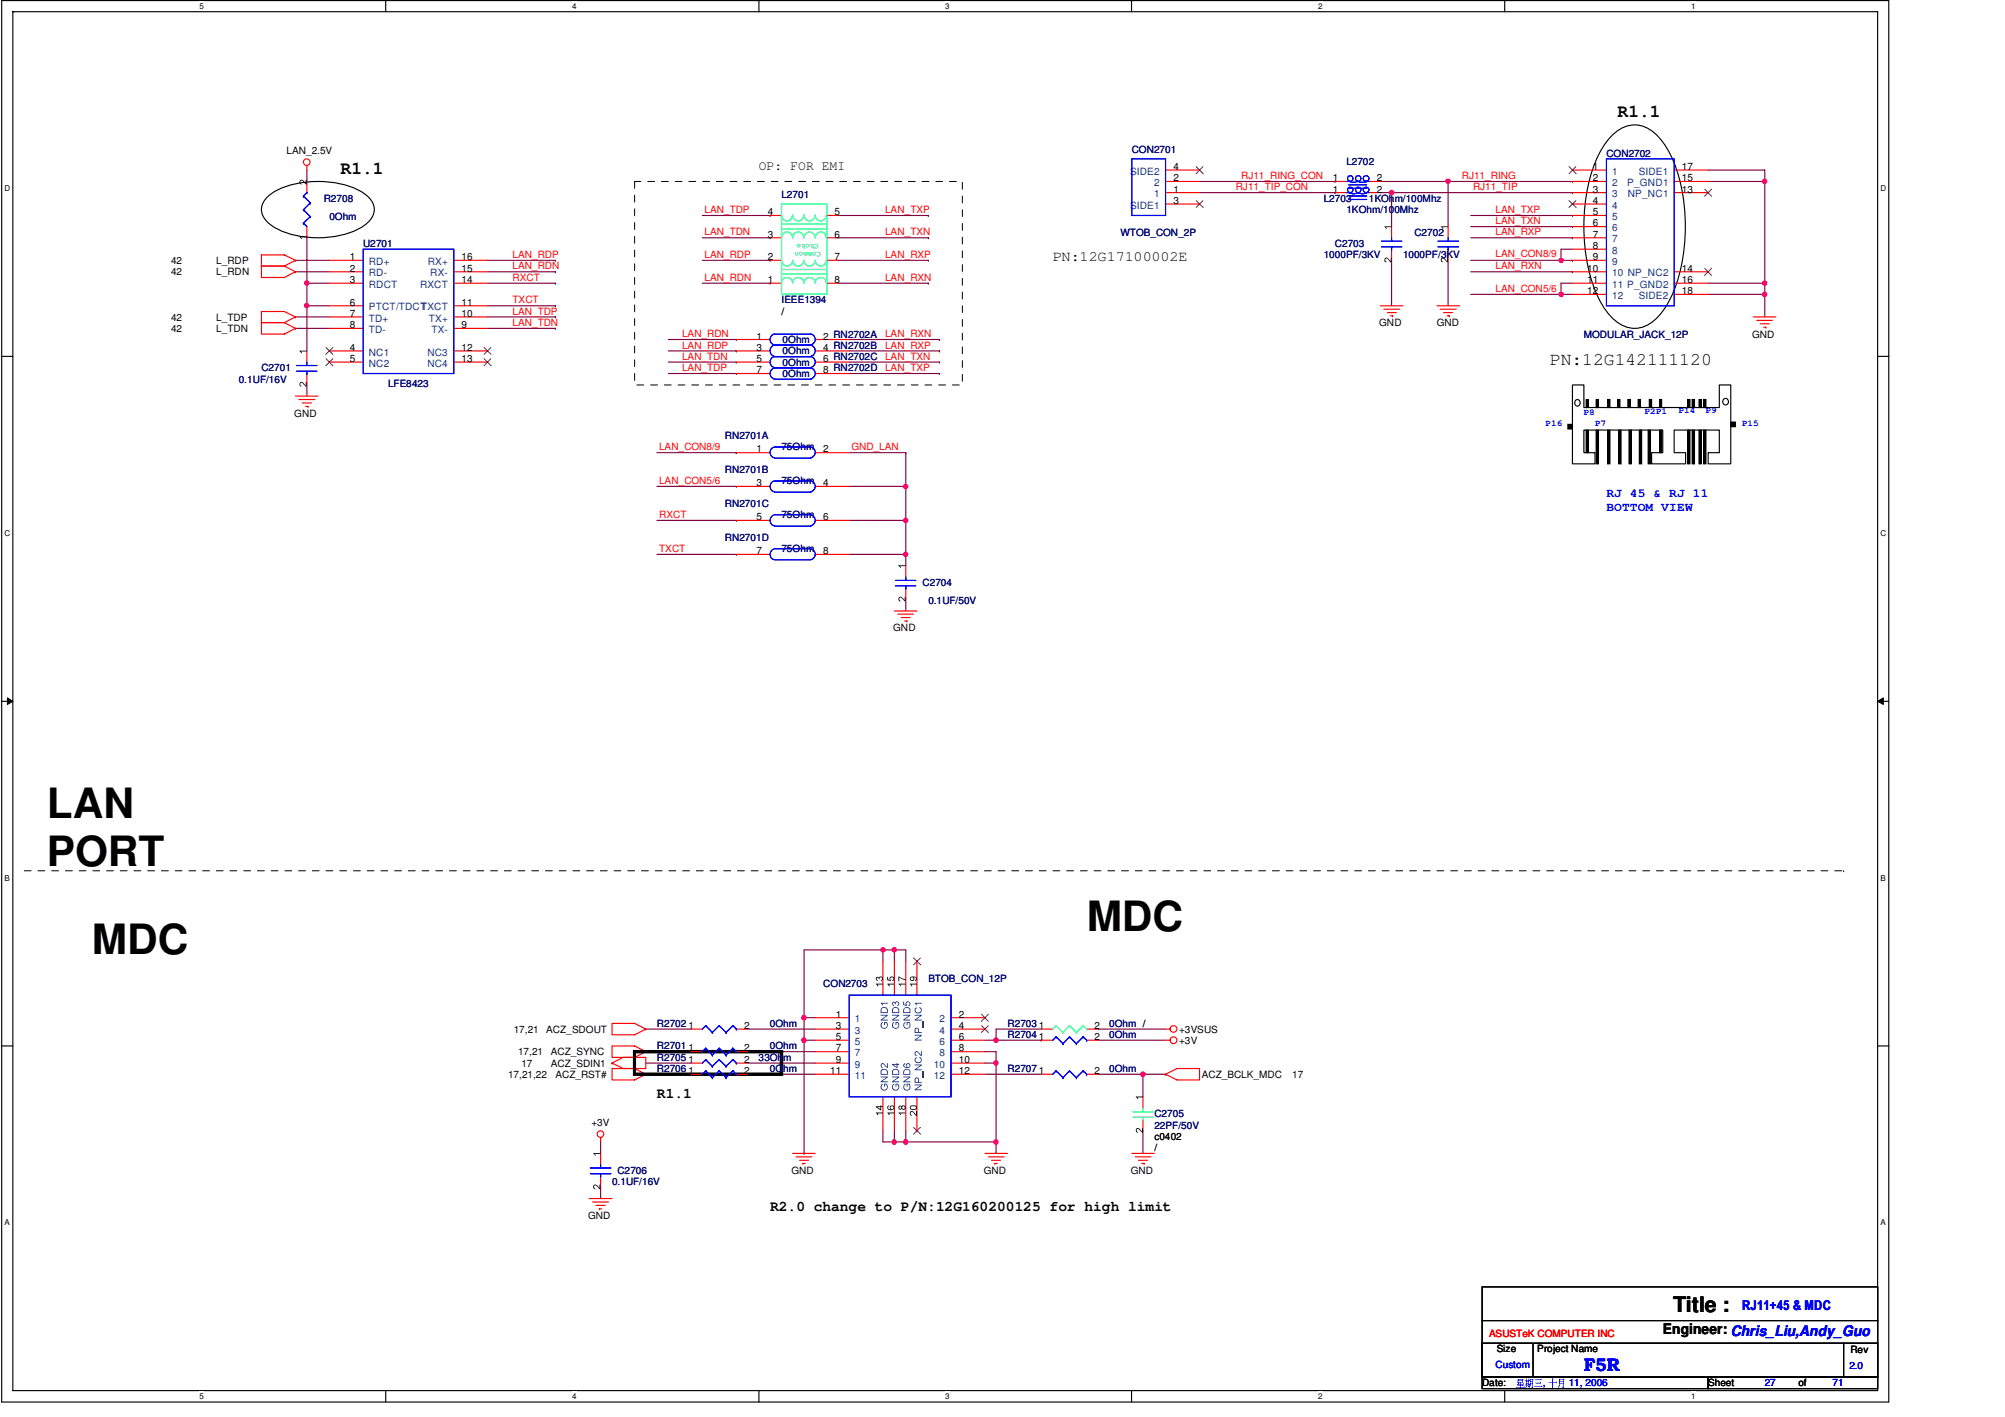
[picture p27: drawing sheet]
<svg xmlns="http://www.w3.org/2000/svg" width="297mm" height="210mm" viewBox="0 0 297 210" stroke-linecap="round" stroke-linejoin="round" font-family="sans-serif">
<defs><g id="words">
<g font-size="6.2">
<text x="6.9" y="121.2">LAN</text>
<text x="6.9" y="128.4">PORT</text>
<text x="161" y="138">MDC</text>
<text x="13.6" y="141.3">MDC</text>
</g>
<text font-size="3.2" x="247.9" y="194.4">Title :</text>
<g font-size="2.7">
<text x="239.6" y="17.4">R1.1</text>
<text x="50.5" y="25.8">R1.1</text>
<text x="229.6" y="54.1">PN:12G142111120</text>
</g>
<text font-size="2.7" fill="#00f" x="234.7" y="203.2">F5R</text>
<g font-size="2.2">
<text x="156" y="38.6">PN:12G17100002E</text>
<text x="97.3" y="162.6">R1.1</text>
<text x="114.1" y="179.4">R2.0 change to P/N:12G160200125 for high limit</text>
<text x="246.3" y="197.7">Engineer: Chris_Liu,Andy_Guo</text>
</g>
<text font-size="2" x="112.4" y="25.1">OP: FOR EMI</text>
<text font-size="2" fill="#00f" x="258.1" y="194.1">RJ11+45 &amp; MDC</text>
<g font-size="1.8" fill="#00f">
<text x="238" y="73.6">RJ 45 &amp; RJ 11</text>
<text x="238" y="75.6">BOTTOM VIEW</text>
</g>
<g font-size="1.5">
<text x="42.5" y="22.9">LAN_2.5V</text>
<text x="173.9" y="28.5">1</text>
<text x="173.9" y="26.8">2</text>
<text x="173.9" y="25.2">4</text>
<text x="197.5" y="26.8">1</text>
<text x="197.5" y="28.5">1</text>
<text x="204" y="26.8">2</text>
<text x="204" y="28.5">2</text>
<text x="236" y="25.2">1</text>
<text x="236" y="26.8">2</text>
<text x="236" y="28.5">3</text>
<text x="249.2" y="25.2">17</text>
<text x="249.2" y="26.8">15</text>
<text x="249.2" y="28.5">13</text>
<text x="113.7" y="35.2">3</text>
<text x="113.7" y="31.9">4</text>
<text x="123.6" y="31.9">5</text>
<text x="123.6" y="35.2">6</text>
<text x="173.9" y="30.2">3</text>
<text x="236" y="30.2">4</text>
<text x="236" y="31.9">5</text>
<text x="236" y="33.5">6</text>
<text x="236" y="35.2">7</text>
<text x="25.4" y="39.1">42</text>
<text x="25.4" y="40.8">42</text>
<text x="32" y="39.1">L_RDP</text>
<text x="32" y="40.8">L_RDN</text>
<text x="51.8" y="38.6">1</text>
<text x="51.8" y="41.9">3</text>
<text x="51.8" y="40.3">2</text>
<text x="68.4" y="40.3">15</text>
<text x="68.4" y="38.6">16</text>
<text x="68.4" y="41.9">14</text>
<text x="113.7" y="41.9">1</text>
<text x="113.7" y="38.6">2</text>
<text x="123.6" y="38.6">7</text>
<text x="123.6" y="41.9">8</text>
<text x="235.1" y="40.3">10</text>
<text x="235.1" y="41.9">11</text>
<text x="236" y="36.9">8</text>
<text x="236" y="38.6">9</text>
<text x="249.2" y="41.9">16</text>
<text x="249.2" y="40.3">14</text>
<text x="25.4" y="47.5">42</text>
<text x="32" y="47.5">L_TDP</text>
<text x="51.8" y="45.3">6</text>
<text x="51.8" y="46.9">7</text>
<text x="68.4" y="46.9">10</text>
<text x="68.4" y="45.3">11</text>
<text x="115.8" y="46.7">/</text>
<text x="235.1" y="43.6">12</text>
<text x="249.2" y="43.6">18</text>
<text x="25.4" y="49.1">42</text>
<text x="32" y="49.1">L_TDN</text>
<text x="51.8" y="51.9">4</text>
<text x="51.8" y="53.6">5</text>
<text x="51.8" y="48.6">8</text>
<text x="68.4" y="48.6">9</text>
<text x="68.4" y="53.6">13</text>
<text x="68.4" y="51.9">12</text>
<text x="112.1" y="53.6">5</text>
<text x="112.1" y="50.3">1</text>
<text x="112.1" y="51.9">3</text>
<text x="122" y="53.6">6 RN2702C</text>
<text x="122" y="50.3">2 RN2702A</text>
<text x="122" y="51.9">4 RN2702B</text>
<text x="204.3" y="48.3">GND</text>
<text x="212.8" y="48.3">GND</text>
<text x="259.6" y="50">GND</text>
<text x="112.1" y="55.3">7</text>
<text x="122" y="55.3">8 RN2702D</text>
<text x="43.6" y="61.7">GND</text>
<text x="112.1" y="67">1</text>
<text x="122" y="67">2</text>
<text x="112.1" y="72.1">3</text>
<text x="112.1" y="77.1">5</text>
<text x="122" y="72.1">4</text>
<text x="122" y="77.1">6</text>
<text x="112.1" y="82.1">7</text>
<text x="122" y="82.1">8</text>
<text x="132.3" y="93.5">GND</text>
<text x="76.1" y="153">17,21</text>
<text x="80.9" y="153">ACZ_SDOUT</text>
<text x="102" y="155.7">1</text>
<text x="102" y="152.4">1</text>
<text x="110.2" y="155.7">2</text>
<text x="110.2" y="152.4">2</text>
<text x="123.8" y="150.7">1</text>
<text x="123.8" y="152.4">3</text>
<text x="123.8" y="154.1">5</text>
<text x="123.8" y="155.7">7</text>
<text x="142.1" y="150.7">2</text>
<text x="142.1" y="152.4">4</text>
<text x="142.1" y="154.1">6</text>
<text x="142.1" y="155.7">8</text>
<text x="153.9" y="154.1">1</text>
<text x="153.9" y="152.4">1</text>
<text x="162.1" y="154.1">2</text>
<text x="162.1" y="152.4">2</text>
<text x="174.7" y="154.6">+3V</text>
<text x="174.7" y="153">+3VSUS</text>
<text x="75.3" y="159.6">17,21,22</text>
<text x="76.7" y="156.3">17,21</text>
<text x="77.3" y="158">17</text>
<text x="81.6" y="158">ACZ_SDIN1</text>
<text x="81.6" y="156.3">ACZ_SYNC</text>
<text x="82.3" y="159.6">ACZ_RST#</text>
<text x="102" y="159.1">1</text>
<text x="102" y="157.4">1</text>
<text x="110.2" y="159.1">2</text>
<text x="110.2" y="157.4">2</text>
<text x="123" y="159.1">11</text>
<text x="123.8" y="157.4">9</text>
<text x="142.1" y="157.4">10</text>
<text x="142.1" y="159.1">12</text>
<text x="153.9" y="159.1">1</text>
<text x="162.1" y="159.1">2</text>
<text x="178.1" y="159.6">ACZ_BCLK_MDC</text>
<text x="191.4" y="159.6">17</text>
<text x="87.6" y="166.8">+3V</text>
<text x="117.3" y="173.9">GND</text>
<text x="145.8" y="173.9">GND</text>
<text x="167.5" y="173.9">GND</text>
<text x="171" y="170.5">/</text>
<text x="171" y="168.9">c0402</text>
<text x="87.1" y="180.6">GND</text>
<text x="221.7" y="200.3">Size</text>
<text x="227.7" y="200.3">Project Name</text>
<text x="274.1" y="200.5">Rev</text>
<text x="219.6" y="205.4">Date:</text>
<text x="253.1" y="205.4">Sheet</text>
<text x="266.4" y="205.4">of</text>
</g>
<g font-size="1.5" fill="#000080">
<text x="167.7" y="22.7">CON2701</text>
<text x="238" y="23.2">CON2702</text>
<text x="48" y="29.9">R2708</text>
<text x="115.8" y="29.4">L2701</text>
<text x="196.1" y="29.9">L2703</text>
<text x="199.5" y="24.4">L2702</text>
<text x="202.8" y="29.9">1KOhm/100Mhz</text>
<text x="48.8" y="32.6">0Ohm</text>
<text x="166" y="34.9">WTOB_CON_2P</text>
<text x="199.5" y="31.6">1KOhm/100Mhz</text>
<text x="209.5" y="34.9">C2702</text>
<text x="53.8" y="36.6">U2701</text>
<text x="196.1" y="38.3">1000PF/3KV</text>
<text x="197.8" y="36.6">C2703</text>
<text x="207.9" y="38.3">1000PF/3KV</text>
<text x="115.8" y="45">IEEE1394</text>
<text x="115.9" y="50.8">0Ohm</text>
<text x="115.9" y="52.5">0Ohm</text>
<text x="234.7" y="50">MODULAR_JACK_12P</text>
<text x="35.4" y="56.7">0.1UF/16V</text>
<text x="38.7" y="55">C2701</text>
<text x="57.5" y="57.4">LFE8423</text>
<text x="115.9" y="54.2">0Ohm</text>
<text x="115.9" y="55.8">0Ohm</text>
<text x="107.4" y="65.1">RN2701A</text>
<text x="107.4" y="70.1">RN2701B</text>
<text x="115.8" y="71.8">75Ohm</text>
<text x="115.8" y="66.7">75Ohm</text>
<text x="107.4" y="75.1">RN2701C</text>
<text x="115.8" y="76.8">75Ohm</text>
<text x="107.4" y="80.1">RN2701D</text>
<text x="115.8" y="81.8">75Ohm</text>
<text x="136.7" y="86.8">C2704</text>
<text x="137.5" y="89.5">0.1UF/50V</text>
<text x="122" y="146.3">CON2703</text>
<text x="137.5" y="145.4">BTOB_CON_12P</text>
<text x="97.3" y="155.4">R2701</text>
<text x="97.3" y="152.1">R2702</text>
<text x="114" y="155.4">0Ohm</text>
<text x="114" y="152.1">0Ohm</text>
<text x="149.3" y="153.8">R2704</text>
<text x="149.3" y="152.1">R2703</text>
<text x="164.3" y="153.8">0Ohm</text>
<text x="164.3" y="152.1">0Ohm /</text>
<text x="97.3" y="158.8">R2706</text>
<text x="97.3" y="157.1">R2705</text>
<text x="112.4" y="157.1">33Ohm</text>
<text x="114" y="158.8">0Ohm</text>
<text x="149.3" y="158.8">R2707</text>
<text x="164.3" y="158.8">0Ohm</text>
<text x="171" y="165.5">C2705</text>
<text x="171" y="167.2">22PF/50V</text>
<text x="91.5" y="173.9">C2706</text>
<text x="90.7" y="175.6">0.1UF/16V</text>
</g>
<g font-size="1.5" fill="#004080">
<text x="167.4" y="25.9">SIDE2</text>
<text x="171" y="29.2">1</text>
<text x="171" y="27.6">2</text>
<text x="238.8" y="25.9">1</text>
<text x="238.8" y="27.6">2</text>
<text x="238.8" y="29.2">3</text>
<text x="241.1" y="27.6">P_GND1</text>
<text x="241.2" y="29.2">NP_NC1</text>
<text x="242.8" y="25.9">SIDE1</text>
<text x="167.4" y="30.9">SIDE1</text>
<text x="238.8" y="30.9">4</text>
<text x="238.8" y="32.6">5</text>
<text x="238.8" y="34.2">6</text>
<text x="238.8" y="35.9">7</text>
<text x="54.6" y="39.2">RD+</text>
<text x="54.6" y="40.9">RD-</text>
<text x="63.4" y="39.2">RX+</text>
<text x="63.8" y="40.9">RX-</text>
<text x="238.8" y="37.6">8</text>
<text x="238.8" y="39.2">9</text>
<text x="238.8" y="40.9">10 NP_NC2</text>
<text x="54.6" y="42.6">RDCT</text>
<text x="54.6" y="46">PTCT/TDCT</text>
<text x="54.6" y="47.6">TD+</text>
<text x="62.2" y="42.6">RXCT</text>
<text x="62.4" y="46">TXCT</text>
<text x="63.5" y="47.6">TX+</text>
<text x="238.8" y="42.6">11 P_GND2</text>
<text x="238.8" y="44.3">12</text>
<text x="242.8" y="44.3">SIDE2</text>
<text x="54.6" y="52.7">NC1</text>
<text x="54.6" y="49.3">TD-</text>
<text x="63.3" y="52.7">NC3</text>
<text x="63.9" y="49.3">TX-</text>
<text x="54.6" y="54.3">NC2</text>
<text x="63.3" y="54.3">NC4</text>
<text x="126.7" y="151.4">1</text>
<text x="126.7" y="153.1">3</text>
<text x="126.7" y="154.8">5</text>
<text x="139.2" y="151.4">2</text>
<text x="139.2" y="153.1">4</text>
<text x="139.2" y="154.8">6</text>
<text x="126.7" y="156.5">7</text>
<text x="126.7" y="158.2">9</text>
<text x="126.7" y="159.8">11</text>
<text x="138.3" y="158.2">10</text>
<text x="138.3" y="159.8">12</text>
<text x="139.2" y="156.5">8</text>
</g>
<g font-size="1.5" fill="#f00">
<text x="183.1" y="28.2">RJ11_TIP_CON</text>
<text x="183.9" y="26.5">RJ11_RING_CON</text>
<text x="216.6" y="26.5">RJ11_RING</text>
<text x="218.2" y="28.2">RJ11_TIP</text>
<text x="104.4" y="34.9">LAN_TDN</text>
<text x="104.4" y="31.6">LAN_TDP</text>
<text x="131.1" y="31.6">LAN_TXP</text>
<text x="131.1" y="34.9">LAN_TXN</text>
<text x="221.6" y="31.6">LAN_TXP</text>
<text x="221.6" y="34.9">LAN_RXP</text>
<text x="221.6" y="33.2">LAN_TXN</text>
<text x="75.9" y="41.6">RXCT</text>
<text x="75.9" y="39.9">LAN_RDN</text>
<text x="75.9" y="38.2">LAN_RDP</text>
<text x="104.4" y="41.6">LAN_RDN</text>
<text x="104.4" y="38.2">LAN_RDP</text>
<text x="131.1" y="38.2">LAN_RXP</text>
<text x="131.1" y="41.6">LAN_RXN</text>
<text x="221.6" y="39.9">LAN_RXN</text>
<text x="221.6" y="38.1">LAN_CON8/9</text>
<text x="75.9" y="46.6">LAN_TDP</text>
<text x="75.9" y="45">TXCT</text>
<text x="221.6" y="43.3">LAN_CON5/6</text>
<text x="75.9" y="48.3">LAN_TDN</text>
<text x="101" y="51.6">LAN_RDP</text>
<text x="101" y="53.3">LAN_TDN</text>
<text x="101" y="50">LAN_RDN</text>
<text x="131.1" y="53.3">LAN_TXN</text>
<text x="131.1" y="51.6">LAN_RXP</text>
<text x="131.1" y="50">LAN_RXN</text>
<text x="101" y="55">LAN_TDP</text>
<text x="131.1" y="55">LAN_TXP</text>
<text x="97.7" y="66.7">LAN_CON8/9</text>
<text x="97.7" y="71.7">LAN_CON5/6</text>
<text x="126.1" y="66.7">GND_LAN</text>
<text x="97.7" y="76.8">RXCT</text>
<text x="97.7" y="81.8">TXCT</text>
<text x="220.6" y="198">ASUSTeK COMPUTER INC</text>
</g>
<g font-size="1.5" fill="#00f">
<text x="221.6" y="202.7">Custom</text>
<text x="274" y="202.9">2.0</text>
<text x="228.6" y="205.4">,</text>
<text x="232.4" y="205.4">11, 2006</text>
<text x="261.4" y="205.4">27</text>
<text x="271.5" y="205.4">71</text>
</g>
<g font-size="1.3" fill="#00f">
<text x="229" y="63.2">P16</text>
<text x="234.7" y="61.5">P8</text>
<text x="236.3" y="63.2">P7</text>
<text x="243.7" y="61.3">P2P1</text>
<text x="248.7" y="61.1">P14</text>
<text x="252.7" y="61.1">P9</text>
<text x="258.1" y="63.2">P15</text>
</g>
<g font-size="1.2">
<text x="29.5" y="1.4">5</text>
<text x="84.7" y="1.4">4</text>
<text x="140" y="1.4">3</text>
<text x="195.3" y="1.4">2</text>
<text x="250.5" y="1.4">1</text>
<text x=".7" y="28.4">D</text>
<text x="278.6" y="28.4">D</text>
<text x=".7" y="79.4">C</text>
<text x="278.6" y="79.4">C</text>
<text x=".7" y="130.5">B</text>
<text x="278.6" y="130.5">B</text>
<text x=".7" y="181.5">A</text>
<text x="278.6" y="181.5">A</text>
<text x="29.5" y="207.3">5</text>
<text x="84.7" y="207.3">4</text>
<text x="140" y="207.3">3</text>
<text x="195.3" y="207.3">2</text>
<text x="250.5" y="207.3">1</text>
</g>
<g font-size="1.1" fill="#00ff80">
<text x="121.3" y="36.1" transform="rotate(180 121.3 36.1)">Choke</text>
<text x="121.6" y="37.3" transform="rotate(180 121.6 37.3)">Common</text>
</g>
</g></defs>
<path d="M.3 .1h279.5v207.6h-279.5zM1.9 1.7h276.3v204.3h-276.3z" fill="none" stroke="#000" stroke-width=".17"/>
<g fill="#fff">
<path d="M29.5 .3h.7v1.3h-.7z"/>
<path d="M29.5 206.2h.7v1.4h-.7z"/>
</g>
<path d="M57.1 .1v1.6M57.1 206v1.7" fill="none" stroke="#000" stroke-width=".17"/>
<g fill="#fff">
<path d="M84.7 .3h.7v1.3h-.7z"/>
<path d="M84.7 206.2h.7v1.4h-.7z"/>
</g>
<path d="M112.4 .1v1.6M112.4 206v1.7" fill="none" stroke="#000" stroke-width=".17"/>
<g fill="#fff">
<path d="M140 .3h.7v1.3h-.7z"/>
<path d="M140 206.2h.7v1.4h-.7z"/>
</g>
<path d="M167.6 .1v1.6M167.6 206v1.7" fill="none" stroke="#000" stroke-width=".17"/>
<g fill="#fff">
<path d="M195.2 .3h.8v1.3h-.8z"/>
<path d="M195.2 206.2h.8v1.4h-.8z"/>
</g>
<path d="M222.9 .1v1.6M222.9 206v1.7" fill="none" stroke="#000" stroke-width=".17"/>
<g fill="#fff">
<path d="M250.5 .3h.7v1.3h-.7z"/>
<path d="M250.5 206.2h.7v1.4h-.7z"/>
<path d="M.6 27.3h.9v1.3h-.9z"/>
<path d="M278.6 27.3h.8v1.3h-.8z"/>
<path d="M.6 78.3h.9v1.4h-.9z"/>
<path d="M278.6 78.3h.8v1.4h-.8z"/>
</g>
<path d="M.3 52.8h1.6M278.2 52.8h1.6" fill="none" stroke="#000" stroke-width=".17"/>
<g fill="#fff">
<path d="M.6 129.4h.9v1.4h-.9z"/>
<path d="M278.6 129.4h.8v1.4h-.8z"/>
</g>
<path d="M.3 103.9h1.6M278.2 103.9h1.6" fill="none" stroke="#000" stroke-width=".17"/>
<path d="M1.1 103.4l.8 .5-.8 .5zM278.2 103.9l.8-.5v1z" fill="#000"/>
<path d="M1.1 103.4l.8 .5-.8 .5zM278.2 103.9l.8-.5v1z" fill="none" stroke="#000" stroke-width=".15"/>
<g fill="#fff">
<path d="M.6 180.4h.9v1.4h-.9z"/>
<path d="M278.6 180.4h.8v1.4h-.8z"/>
</g>
<path d="M.3 154.9h1.6M278.2 154.9h1.6" fill="none" stroke="#000" stroke-width=".17"/>
<g fill="none" stroke="#800040" stroke-width=".17">
<path d="M104.1 35.2h10M104.1 31.9h10M104.1 38.6h10M114.1 35.2h.1M114.1 31.9h.1M114.1 38.6h.1M124.2 35.2h13.3M124.2 31.9h13.3M124.2 38.6h13.3M137.5 31.9h.1M137.5 38.6h.1M137.5 35.2h.1"/>
<path d="M45.5 57v1.7M99 52h10.1M99 53.6h10.1M99 55.3h10.1M99 50.3h10.1M104.1 42h10M109.1 52h.1M109.1 53.6h.1M109.1 50.3h.1M109.1 55.3h.1M114.1 42h.1M124.2 42h13.3"/>
<path d="M125.8 52h13.4M125.8 53.6h13.4M125.8 55.3h13.4M125.8 50.3h13.4M137.5 42h.1M139.2 55.3h.1M139.2 53.6h.1M139.2 52h.1M139.2 50.3h.1M95.7 152.4h6.7M95.7 159.1h6.7M147.6 154.1h6.7"/>
<path d="M154.3 154.1h.1M147.6 169.2v1.7"/>
</g>
<circle cx="147.5" cy="154.1" r=".33" fill="#f0f"/>
<circle cx="147.5" cy="154.1" r=".33" fill="none" stroke="#f0f" stroke-width=".17"/>
<path d="M95.7 157.5h6.7M95.7 155.8h6.7M147.6 152.4h6.7M162.6 159.1h6.7v3.4M162.6 152.4h10.1M89 169.2v1.7M89 175.9v1.6M134.2 169.2h13.4M147.6 169.2h.1" fill="none" stroke="#800040" stroke-width=".17"/>
<circle cx="147.5" cy="169.2" r=".33" fill="#f0f"/>
<circle cx="147.5" cy="169.2" r=".33" fill="none" stroke="#f0f" stroke-width=".17"/>
<path d="M162.6 154.1h10.1M169.3 159.1h3.4M172.7 159.1h.1M169.3 167.5v3.4" fill="none" stroke="#800040" stroke-width=".17"/>
<circle cx="169.3" cy="159.1" r=".34" fill="#f0f"/>
<circle cx="169.3" cy="159.1" r=".34" fill="none" stroke="#f0f" stroke-width=".17"/>
<path d="M217.9 31.9h15.1M233 31.9h.1M231.3 43.6h.1M231.3 42v1.6" fill="none" stroke="#800040" stroke-width=".17"/>
<circle cx="231.3" cy="43.6" r=".33" fill="#f0f"/>
<circle cx="231.3" cy="43.6" r=".33" fill="none" stroke="#f0f" stroke-width=".17"/>
<path d="M204.5 28.5h1.7M206.2 28.5h.1M217.9 43.6h13.4M231.3 43.6h.1" fill="none" stroke="#800040" stroke-width=".17"/>
<circle cx="206.2" cy="28.5" r=".33" fill="#f0f"/>
<circle cx="206.2" cy="28.5" r=".33" fill="none" stroke="#f0f" stroke-width=".17"/>
<path d="M177.7 26.9h20.1M197.8 26.9h.1M231.3 38.6h.1M231.3 36.9v1.7M217.9 40.3h15.1M231.3 42h1.7M233 40.3h.1" fill="none" stroke="#800040" stroke-width=".17"/>
<circle cx="231.3" cy="38.6" r=".32" fill="#f0f"/>
<circle cx="231.3" cy="38.6" r=".32" fill="none" stroke="#f0f" stroke-width=".17"/>
<path d="M204.5 26.9h10M214.5 26.9h.1M217.9 35.2h15.1M231.3 36.9h1.7M233 35.2h.1M231.3 43.6h1.7" fill="none" stroke="#800040" stroke-width=".17"/>
<circle cx="214.5" cy="26.9" r=".32" fill="#f0f"/>
<circle cx="214.5" cy="26.9" r=".32" fill="none" stroke="#f0f" stroke-width=".17"/>
<g fill="none" stroke="#800040" stroke-width=".17">
<path d="M72.2 38.6h10.1M82.3 38.6h.1M214.5 38.6v6.7M217.9 38.6h15.1M217.9 33.6h15.1M233 38.6h.1M233 33.6h.1M261.4 26.9v15.1M43.8 40.3h5M43.8 46.9h5M43.8 48.6h5M72.2 42h10.1"/>
<path d="M72.2 40.3h10.1M72.2 46.9h10.1M72.2 48.6h10.1M72.2 45.3h10.1M82.3 42h.1M82.3 40.3h.1M82.3 46.9h.1M82.3 48.6h.1M82.3 45.3h.1M261.4 42h.1"/>
</g>
<circle cx="261.4" cy="26.9" r=".32" fill="#f0f"/>
<circle cx="261.4" cy="26.9" r=".32" fill="none" stroke="#f0f" stroke-width=".17"/>
<circle cx="261.4" cy="41.9" r=".32" fill="#f0f"/>
<circle cx="261.4" cy="41.9" r=".32" fill="none" stroke="#f0f" stroke-width=".17"/>
<path d="M110.7 152.4h10.1M110.7 155.8h10.1M110.7 157.5h10.1M130.8 140.7h1.7M132.5 140.7h.1" fill="none" stroke="#800040" stroke-width=".17"/>
<circle cx="132.5" cy="140.7" r=".32" fill="#f0f"/>
<circle cx="132.5" cy="140.7" r=".32" fill="none" stroke="#f0f" stroke-width=".17"/>
<g fill="none" stroke="#800040" stroke-width=".17">
<path d="M177.7 28.5h20.1M197.8 28.5h.1M206.2 38.6v6.7M233 28.5h.1M233 28.5h-26.8v5.1M45.5 45.3h.1M45.5 42v3.3M253.1 43.6h8.3M110.7 159.1h10.1M119.1 154.1h1.7M145.9 159.1h8.4M145.9 155.8h1.7"/>
<path d="M147.6 152.4v1.7h-1.7M132.5 167.5v1.7"/>
</g>
<circle cx="45.4" cy="41.9" r=".32" fill="#f0f"/>
<circle cx="45.4" cy="41.9" r=".32" fill="none" stroke="#f0f" stroke-width=".17"/>
<circle cx="45.4" cy="45.3" r=".32" fill="#f0f"/>
<circle cx="45.4" cy="45.3" r=".32" fill="none" stroke="#f0f" stroke-width=".17"/>
<path d="M43.8 38.6h5M45.5 35.2v6.8h3.3M45.5 25.2v1.7M233 26.9h.1M233 26.9h-18.5v6.7M48.8 45.3h-3.3v6.7M147.6 157.5h.1M147.6 155.8v1.7" fill="none" stroke="#800040" stroke-width=".17"/>
<circle cx="147.5" cy="157.5" r=".32" fill="#f0f"/>
<circle cx="147.5" cy="157.5" r=".32" fill="none" stroke="#f0f" stroke-width=".17"/>
<path d="M130.8 169.2h1.7M132.5 169.2h.1" fill="none" stroke="#800040" stroke-width=".17"/>
<circle cx="132.5" cy="169.2" r=".33" fill="#f0f"/>
<circle cx="132.5" cy="169.2" r=".33" fill="none" stroke="#f0f" stroke-width=".17"/>
<path d="M261.4 43.6v3.3M130.8 140.7v1.7M134.2 140.7h-1.7v1.7M130.8 167.5v1.7M132.5 169.2h1.7M134.2 169.2h.1" fill="none" stroke="#800040" stroke-width=".17"/>
<circle cx="134.2" cy="169.2" r=".33" fill="#f0f"/>
<circle cx="134.2" cy="169.2" r=".33" fill="none" stroke="#f0f" stroke-width=".17"/>
<path d="M119.1 140.7h11.7M130.8 140.7h.1" fill="none" stroke="#800040" stroke-width=".17"/>
<circle cx="130.8" cy="140.7" r=".32" fill="#f0f"/>
<circle cx="130.8" cy="140.7" r=".32" fill="none" stroke="#f0f" stroke-width=".17"/>
<path d="M119.1 150.7v20.2M119.1 170.9h.1" fill="none" stroke="#800040" stroke-width=".17"/>
<circle cx="119.1" cy="154.1" r=".33" fill="#f0f"/>
<circle cx="119.1" cy="154.1" r=".33" fill="none" stroke="#f0f" stroke-width=".17"/>
<path d="M261.4 43.6h.1M261.4 42v1.6M134.2 140.7v1.7M134.2 167.5v1.7" fill="none" stroke="#800040" stroke-width=".17"/>
<circle cx="261.4" cy="43.6" r=".33" fill="#f0f"/>
<circle cx="261.4" cy="43.6" r=".33" fill="none" stroke="#f0f" stroke-width=".17"/>
<path d="M253.1 26.9h8.3M119.1 150.7h.1M119.1 140.7v10M147.6 157.5v11.7" fill="none" stroke="#800040" stroke-width=".17"/>
<circle cx="119.1" cy="150.7" r=".33" fill="#f0f"/>
<circle cx="119.1" cy="150.7" r=".33" fill="none" stroke="#f0f" stroke-width=".17"/>
<path d="M253.1 25.2h8.3v1.7M253.1 42h8.3M97.3 77.1h11.8M109.1 77.1h.1M134.2 72.1h.1M134.2 67.1v10M134.2 82.1v1.7M134.2 88.8v1.7M119.1 150.7h1.7M145.9 157.5h1.7" fill="none" stroke="#800040" stroke-width=".17"/>
<circle cx="134.2" cy="72.1" r=".32" fill="#f0f"/>
<circle cx="134.2" cy="72.1" r=".32" fill="none" stroke="#f0f" stroke-width=".17"/>
<path d="M97.3 67.1h11.8M109.1 67.1h.1M134.2 77.1v5M134.2 82.1h.1" fill="none" stroke="#800040" stroke-width=".17"/>
<circle cx="134.2" cy="77.1" r=".33" fill="#f0f"/>
<circle cx="134.2" cy="77.1" r=".33" fill="none" stroke="#f0f" stroke-width=".17"/>
<circle cx="134.2" cy="82.1" r=".32" fill="#f0f"/>
<circle cx="134.2" cy="82.1" r=".32" fill="none" stroke="#f0f" stroke-width=".17"/>
<path d="M97.3 72.1h11.8M109.1 72.1h.1M125.8 72.1h8.4M125.8 67.1h8.4M125.8 77.1h8.4M134.2 67.1h.1M97.3 82.1h11.8M109.1 82.1h.1M125.8 82.1h8.4M134.2 82.1h.1" fill="none" stroke="#800040" stroke-width=".17"/>
<g fill="none" stroke="#f00" stroke-width=".17">
<path d="M38.7 37.8v1.6h3.4M38.7 37.8h.1M38.7 39.4v1.7h3.4l1.7-.8M38.7 39.4h.1M38.7 37.8h3.4l1.7 .8M38.7 39.4h3.4M42.1 39.4l1.7 .9M43.8 38.6h.1M43.8 38.6l-1.7 .8M45.5 24.5v.7M38.7 46.1v1.7h3.4M38.7 46.1h.1"/>
<path d="M38.7 47.8v1.7h3.4l1.7-.9M38.7 47.8h.1M38.7 46.1h3.4l1.7 .8M38.7 47.8h3.4M42.1 47.8l1.7 .8M43.8 46.9h.1M43.8 40.3h.1M43.8 48.6h.1M43.8 46.9l-1.7 .9M43.8 58.7h3.3M44.3 59.2h2.3M44.8 59.7h1.3"/>
<path d="M204.5 45.3h3.4M205 45.8h2.3M205.5 46.3h1.3M206 46.8h.3M206.3 46.8h.1M212.9 45.3h3.3M213.4 45.8h2.3M213.9 46.3h1.3M214.4 46.8h.3M214.7 46.8h.1M259.8 46.9h3.3M260.3 47.5h2.3"/>
<path d="M260.8 48h1.3M261.3 48.5h.3M261.6 48.5h.1M45.3 60.2h.3M45.6 60.2h.1M132.5 90.5h3.3M133 91h2.3M133.5 91.5h1.3M134 92h.4M134.4 92h.1M90.7 157.5l1.6-.9h3.4v1.7h-3.4zM90.7 157.5h.1"/>
<path d="M90.7 154.9h3.3l1.7 .9-1.7 .8h-3.3zM90.7 151.6h3.3l1.7 .8-1.7 .9h-3.3zM90.7 158.3h3.3l1.7 .8-1.7 .9h-3.3zM95.7 155.8h.1M95.7 152.4h.1M95.7 159.1h.1M172.7 159.1l1.7-.8h3.3v1.7h-3.3zM172.7 159.1h.1M172.7 154.1h.7M172.7 152.4h.7M87.3 177.5h3.4M87.8 178.1h2.4"/>
<path d="M88.3 178.6h1.4M88.8 179.1h.1M88.8 179.1h.4M89 168.5v.7M117.4 170.9h3.4M117.9 171.4h2.4M118.4 171.9h1.4M119 172.3h.1M119 172.3h.3M145.9 170.9h3.4M146.4 171.4h2.4M146.9 171.9h1.3"/>
<path d="M147.4 172.3h.1M147.4 172.3h.3M167.7 170.9h3.3M168.2 171.4h2.3M168.7 171.9h1.3M169.2 172.3h.3M169.5 172.3h.1"/>
<circle cx="45.4" cy="24" r=".49"/>
<circle cx="173.9" cy="154.1" r=".51"/>
<circle cx="173.9" cy="152.4" r=".5"/>
<circle cx="89" cy="168" r=".48"/>
</g>
<path d="M219.6 190.6h58.6v13.4h-58.6zM219.6 199h7.5v5h-7.5zM219.6 195.6h58.6M227.3 199h45.8M273.1 199h5.1v5h-5.1zM273.1 199h.1M278.2 195.6h.1M219.6 204h33.5v1.7h-33.5zM253.1 204h25.1v1.7h-25.1z" fill="none" stroke="#000" stroke-width=".17"/>
<g fill="#00f">
<path d="M224.9 204.3h.7zM224.9 204.5l.7 .1zM224.9 204.7l.7 .1zM224.8 204.3v.5h.1v-.5zM225.6 204.3v.5l.1-.5zM225 204.8l-.3 .5 .4-.4zM224.9 205h.9l-.2-.1v.1zM224.9 205.2v.1h.8l-.1-.2-.1 .1zM225.2 204.8l.1 .7v-.7zM224.6 205.4l.1 .1h1.2l-.1-.1-.1 .1z"/>
<path d="M226.1 204.7h.4zM226.1 204.9l.4 .1zM226.7 204.3h.4zM226.7 204.6l.4 .1zM226.7 205h.4zM226 204.4v.1h.7l-.1-.1-.1 .1zM226.1 204.2l.1 1v-.9zM226.4 204.2l.1 1 .1-.9zM225.9 205.1l.1 .1h.6v-.1h-.1zM226.2 205.2l-.3 .4 .4-.3zM226.4 205.2l.1 .3 .1-.1zM226.7 204.3v.7l-.2 .6 .3-.5v-.8zM227.1 204.3v1.1h-.2l.1 .2 .1-.2 .1-1.1z"/>
<path d="M227.4 204.4h1l-.1-.1-.1 .1zM227.5 204.8v.1h.8l-.1-.1-.1 .1zM227.3 205.4h1.2l-.1-.1-.1 .1z"/>
<path d="M229.4 204.8h1.3l-.2-.1v.1zM230 204.2v1.4l.1-1.3z"/>
<path d="M231.1 204.3h.6zM231.1 204.6l.6 .1zM231.1 205h.6zM231 204.2v.9l-.2 .5 .3-.4v-.9zM231.7 204.2l-.1 1.2h-.2l.2 .2 .1-.1v-1.2h.1z"/>
</g>
<path d="M219.6 190.6h58.6v13.4h-58.6zM219.6 199h7.5v5h-7.5zM219.6 195.6h58.6M227.3 199h45.8M273.1 199h5.1v5h-5.1zM273.1 199h.1M278.2 195.6h.1M219.6 204h33.5v1.7h-33.5zM253.1 204h25.1v1.7h-25.1z" fill="none" stroke="#000" stroke-width=".17"/>
<g fill="#00f">
<path d="M224.9 204.3h.7zM224.9 204.5l.7 .1zM224.9 204.7l.7 .1zM224.8 204.3v.5h.1v-.5zM225.6 204.3v.5l.1-.5zM225 204.8l-.3 .5 .4-.4zM224.9 205h.9l-.2-.1v.1zM224.9 205.2v.1h.8l-.1-.2-.1 .1zM225.2 204.8l.1 .7v-.7zM224.6 205.4l.1 .1h1.2l-.1-.1-.1 .1z"/>
<path d="M226.1 204.7h.4zM226.1 204.9l.4 .1zM226.7 204.3h.4zM226.7 204.6l.4 .1zM226.7 205h.4zM226 204.4v.1h.7l-.1-.1-.1 .1zM226.1 204.2l.1 1v-.9zM226.4 204.2l.1 1 .1-.9zM225.9 205.1l.1 .1h.6v-.1h-.1zM226.2 205.2l-.3 .4 .4-.3zM226.4 205.2l.1 .3 .1-.1zM226.7 204.3v.7l-.2 .6 .3-.5v-.8zM227.1 204.3v1.1h-.2l.1 .2 .1-.2 .1-1.1z"/>
<path d="M227.4 204.4h1l-.1-.1-.1 .1zM227.5 204.8v.1h.8l-.1-.1-.1 .1zM227.3 205.4h1.2l-.1-.1-.1 .1z"/>
<path d="M229.4 204.8h1.3l-.2-.1v.1zM230 204.2v1.4l.1-1.3z"/>
<path d="M231.1 204.3h.6zM231.1 204.6l.6 .1zM231.1 205h.6zM231 204.2v.9l-.2 .5 .3-.4v-.9zM231.7 204.2l-.1 1.2h-.2l.2 .2 .1-.1v-1.2h.1z"/>
</g>
<path d="M219.6 190.6h58.6v13.4h-58.6zM219.6 199h7.5v5h-7.5zM219.6 195.6h58.6M227.3 199h45.8M273.1 199h5.1v5h-5.1zM273.1 199h.1M278.2 195.6h.1M219.6 204h33.5v1.7h-33.5zM253.1 204h25.1v1.7h-25.1z" fill="none" stroke="#000" stroke-width=".17"/>
<g fill="#00f">
<path d="M224.9 204.3h.7zM224.9 204.5l.7 .1zM224.9 204.7l.7 .1zM224.8 204.3v.5h.1v-.5zM225.6 204.3v.5l.1-.5zM225 204.8l-.3 .5 .4-.4zM224.9 205h.9l-.2-.1v.1zM224.9 205.2v.1h.8l-.1-.2-.1 .1zM225.2 204.8l.1 .7v-.7zM224.6 205.4l.1 .1h1.2l-.1-.1-.1 .1z"/>
<path d="M226.1 204.7h.4zM226.1 204.9l.4 .1zM226.7 204.3h.4zM226.7 204.6l.4 .1zM226.7 205h.4zM226 204.4v.1h.7l-.1-.1-.1 .1zM226.1 204.2l.1 1v-.9zM226.4 204.2l.1 1 .1-.9zM225.9 205.1l.1 .1h.6v-.1h-.1zM226.2 205.2l-.3 .4 .4-.3zM226.4 205.2l.1 .3 .1-.1zM226.7 204.3v.7l-.2 .6 .3-.5v-.8zM227.1 204.3v1.1h-.2l.1 .2 .1-.2 .1-1.1z"/>
<path d="M227.4 204.4h1l-.1-.1-.1 .1zM227.5 204.8v.1h.8l-.1-.1-.1 .1zM227.3 205.4h1.2l-.1-.1-.1 .1z"/>
<path d="M229.4 204.8h1.3l-.2-.1v.1zM230 204.2v1.4l.1-1.3z"/>
<path d="M231.1 204.3h.6zM231.1 204.6l.6 .1zM231.1 205h.6zM231 204.2v.9l-.2 .5 .3-.4v-.9zM231.7 204.2l-.1 1.2h-.2l.2 .2 .1-.1v-1.2h.1z"/>
</g>
<path d="M94 26.9h48.6v30.1h-48.6zM3.6 129h269.5M273.1 129h.1" fill="none" stroke="#000" stroke-width=".15" stroke-dasharray="1 1 1 1 1 1 1 1"/>
<path d="M236.6 63.7v5M238.3 63.7v5M240 63.7v5M241.5 63.7v5M243 63.7v5M244.3 63.7v5M250.2 63.7v5M250.9 63.7v5M251.9 63.7v5M252.6 63.7v5" fill="none" stroke="#000" stroke-width=".34"/>
<g fill="none" stroke="#000" stroke-width=".17">
<path d="M39.7 29.1a10.3 10.3 0 0 1 6.1-2.2 13.6 13.6 0 0 1 8 1.7 2.87 2.87 0 0 1 1.5 3.1 4.9 4.9 0 0 1-3.3 2.7 14.6 14.6 0 0 1-11.2-.6 3.6 3.6 0 0 1-2.1-2.8l.1-.6 .4-.7zM238.9 20a4.3 4.3 0 0 1 6.6 0 15.6 15.6 0 0 1 3.7 8.5 26.9 26.9 0 0 1-1.7 15.7 7.5 7.5 0 0 1-4.4 4.3 4.9 4.9 0 0 1-5-2.2 20.3 20.3 0 0 1-3.4-11 25.4 25.4 0 0 1 2.1-12.4l1.3-2.1zM233 57h1.6v3.4h20.1v-3.4h1.7v11.7h-3.3v-1.6h1.6v-3.4h-6.7v3.4h1.7v1.6h-5v-1.6h1.6v-3.4h-11.7v3.4h1.7v1.6h-3.3zM233.5 59.2a.45 .45 0 0 1 .6 .5 .45 .45 0 0 1-.6 .4 .57 .57 0 0 1 0-.9zM235 59.2h.3v1.2h-.3zM236.5 59.2h.3v1.2h-.3zM238.2 59.2h.3v1.2h-.3zM239.6 59.2h.4v1.2h-.4zM241.2 59.2h.3v1.2h-.3zM242.7 59.2h.3v1.2h-.3zM244.3 59.2h.4v1.2h-.4zM245.9 59.2h.3v1.2h-.3z"/>
<path d="M250 59.2h.4v1.2h-.4zM250.7 59.2h.3v1.2h-.3zM251.7 59.2h.3v1.2h-.3zM252.4 59.2h.3v1.2h-.3zM232.3 62.9h.7v.6h-.7zM235 63.7h.3v3.4h-.3zM236.5 63.7h.3v5h-.3zM238.2 63.7h.3v5h-.3zM239.8 63.7h.4v5h-.4zM241.3 63.7h.4v5h-.4zM242.9 63.7h.3v5h-.3zM244.2 63.7h.3v5h-.3z"/>
<path d="M245.9 63.7h.3v3.4h-.3zM250 63.7h.4v5h-.4zM250.7 63.7h.3v5h-.3zM251.7 63.7h.3v5h-.3zM252.4 63.7h.3v5h-.3zM256.4 62.5h.7v.7h-.7z"/>
<circle cx="255.6" cy="59.5" r=".46"/>
</g>
<g fill="#000">
<path d="M235 59.2h.3v1.2h-.3z" fill-rule="evenodd"/>
<path d="M236.5 59.2h.3v1.2h-.3z" fill-rule="evenodd"/>
<path d="M238.2 59.2h.3v1.2h-.3z" fill-rule="evenodd"/>
<path d="M239.6 59.2h.4v1.2h-.4z" fill-rule="evenodd"/>
<path d="M241.2 59.2h.3v1.2h-.3z" fill-rule="evenodd"/>
<path d="M242.7 59.2h.3v1.2h-.3z" fill-rule="evenodd"/>
<path d="M244.3 59.2h.4v1.2h-.4z" fill-rule="evenodd"/>
<path d="M245.9 59.2h.3v1.2h-.3z" fill-rule="evenodd"/>
<path d="M250 59.2h.4v1.2h-.4z" fill-rule="evenodd"/>
<path d="M250.7 59.2h.3v1.2h-.3z" fill-rule="evenodd"/>
<path d="M251.7 59.2h.3v1.2h-.3z" fill-rule="evenodd"/>
<path d="M252.4 59.2h.3v1.2h-.3z" fill-rule="evenodd"/>
<path d="M232.3 62.9h.7v.6h-.7z" fill-rule="evenodd"/>
<path d="M256.4 62.5h.7v.7h-.7z" fill-rule="evenodd"/>
</g>
<path d="M235.1 63.7v3.4M246 63.7v3.4" fill="none" stroke="#000" stroke-width=".3"/>
<path d="M93.8 155.5h22.2v3.9h-.2v-.3h-.3v-3.1h-21.3v2.9h21.6v.2h-.3h.3v.3h-22zM115.5 155.8a.25 .25 0 0 1 .5 0 .25 .25 0 0 1-.5 0z" fill="#000"/>
<g fill="none" stroke="#f00" stroke-width=".17">
<path d="M233 25.2h5M233 26.9h5M233 28.5h5M233 30.2h5M233 31.9h5M233 33.6h5M233 35.2h5M233 36.9h5M233 38.6h5M248 25.2h5.1M248 26.9h5.1M248 28.5h5.1"/>
<path d="M233 40.3h5M233 42h5M233 43.6h5M248 40.3h5.1M248 42h5.1M248 43.6h5.1M120.8 154.1h5M120.8 150.7h5M120.8 152.4h5M120.8 155.8h5M120.8 157.5h5M120.8 159.1h5"/>
<path d="M130.8 142.4v5M140.9 154.1h5M140.9 150.7h5M140.9 152.4h5M140.9 155.8h5M140.9 157.5h5M140.9 159.1h5M154.3 154.1h1.7M161 154.1h1.6"/>
</g>
<path d="M232.4 24.7l1.1 1M232.4 29.7l1.1 1M233.5 24.7l-1.1 1M233.5 29.7l-1.1 1M252.6 28l1 1.1M252.6 39.8l1 1M253.6 28l-1.1 1.1M253.6 39.8l-1.1 1M145.4 150.2l1 1.1M145.4 151.9l1 1.1M146.4 150.2l-1 1.1M146.4 151.9l-1 1.1" fill="none" stroke="#804000" stroke-width=".15"/>
<g fill="none" stroke="#00f" stroke-width=".17">
<path d="M238 23.5h10v21.8h-10zM156.5 153.6h.1M156.5 153.6l1 1M156.5 153.6l-.5 .5M157.5 154.6h.1M158.4 153.6h.1M158.4 153.6l1.1 1M158.4 153.6l-.9 1M159.5 154.6h.1M160.5 153.6h.1M160.5 153.6l.5 .5M160.5 153.6l-1 1"/>
<path d="M161 154.1h.1"/>
</g>
<g fill="#004080">
<path d="M130.6 151.5l.2-.1v.1a.43 .43 0 0 0-.1 .7 .43 .43 0 0 0 .7 0 .43 .43 0 0 0-.1-.7h-.2v.3h-.1v-.4h.4a.56 .56 0 0 1 .1 .8 .56 .56 0 0 1-.8 .1 .56 .56 0 0 1-.1-.8z"/>
<path d="M130.5 150.3h1v.2l-.8 .5h.8v.2h-1v-.2l.8-.5h-.8z"/>
<path d="M130.5 148.5h1v.2h-.8l.1 .2h-.1z"/>
<path d="M130.6 149.4l-.1 .7h1v-.5a.56 .56 0 0 0-.4-.4 .56 .56 0 0 0-.5 .2zM130.7 149.4a.47 .47 0 0 1 .6 0 .47 .47 0 0 1 .1 .5h-.8v-.4z"/>
</g>
<path d="M129.7 145.7h1.1v.1h-.8l.1 .3h-.1zM129.8 144.8l.3-.1 .1 .1a.34 .34 0 0 1 .6 0 .34 .34 0 0 1-.3 .5v-.1a.22 .22 0 0 0 .2-.3 .22 .22 0 0 0-.3-.1 .22 .22 0 0 0-.1 .3l-.1-.2a.2 .2 0 0 0-.4 0 .18 .18 0 0 0 .2 .3v.1l-.2-.2z" fill="#000"/>
<path d="M130.8 162.5v5" fill="none" stroke="#f00" stroke-width=".17"/>
<g fill="#004080">
<path d="M130.6 160.6l.2-.1v.2a.43 .43 0 0 0-.1 .6 .43 .43 0 0 0 .7 0 .43 .43 0 0 0-.1-.6h-.2v.3h-.1v-.5h.4a.56 .56 0 0 1 .1 .8 .56 .56 0 0 1-.8 .1 .56 .56 0 0 1-.1-.8z"/>
<path d="M130.5 159.5h1v.1l-.8 .6h.8v.1h-1v-.1l.8-.6h-.8z"/>
<path d="M130.6 157.6a.55 .55 0 0 1 .7 .4h.1v-.5h.1v.7l-.6-.5a.22 .22 0 0 0-.3 .1 .22 .22 0 0 0 .2 .3v.1h-.2l-.1-.2z"/>
<path d="M130.6 158.5l-.1 .7h1v-.6a.62 .62 0 0 0-.9-.1zM130.7 158.6a.45 .45 0 0 1 .5-.1 .45 .45 0 0 1 .2 .6h-.8z"/>
</g>
<g fill="#000">
<path d="M129.7 164.8h1.1v.1h-.8l.1 .3h-.1z"/>
<path d="M129.7 163.9v.1l.7 .5h.2v-.5h.2v-.1h-.2v-.2h-.2v.2zM130 164h.4v.3z"/>
</g>
<path d="M135.8 142.4v5" fill="none" stroke="#f00" stroke-width=".17"/>
<path d="M135.3 141.9l1.1 1M136.4 141.9l-1.1 1" fill="none" stroke="#804000" stroke-width=".15"/>
<g fill="#004080">
<path d="M135.5 153.3h1.1v.1l-.9 .6h.9v.1h-1.1v-.1l.9-.6h-.9z"/>
<path d="M136.7 151.3h.2v.9h-.2z"/>
<path d="M135.5 150.3h1.1v.2l-.9 .5h.9v.2h-1.1v-.2l.9-.5h-.9z"/>
<path d="M135.6 149.4l.2-.2v.2a.36 .36 0 0 0 0 .5 .36 .36 0 0 0 .5 0 .36 .36 0 0 0 .1-.5l-.2-.1v-.1a.5 .5 0 0 1 .2 .7 .5 .5 0 0 1-.7 .2 .5 .5 0 0 1-.1-.7z"/>
<path d="M135.5 148.5h1.1v.2h-.9l.2 .2h-.1z"/>
<path d="M135.5 152.4v.6h1.1v-.1h-.5v-.3a.33 .33 0 0 0-.2-.3 .33 .33 0 0 0-.4 .1zM135.7 152.4h.3v.5h-.4z"/>
</g>
<g fill="#000">
<path d="M134.8 145.7h1v.1h-.8l.2 .3h-.2z"/>
<path d="M134.9 144.7a.34 .34 0 0 0-.1 .5 .34 .34 0 0 0 .5 .1 .34 .34 0 0 0 0-.5 .24 .24 0 0 1 .4 .1 .24 .24 0 0 1-.2 .3v.1a.36 .36 0 0 0 .3-.5 .36 .36 0 0 0-.5-.1zM134.9 145a.25 .25 0 0 1 .5 0 .25 .25 0 0 1-.5 0z"/>
</g>
<path d="M135.8 162.5v5" fill="none" stroke="#f00" stroke-width=".17"/>
<path d="M135.3 167l1.1 1M136.4 167l-1.1 1" fill="none" stroke="#804000" stroke-width=".15"/>
<g fill="#004080">
<path d="M135.5 160.7h1.1v.1l-.9 .6h.9v.1h-1.1v-.1l.9-.6h-.9z"/>
<path d="M136.7 158.7h.2v.9h-.2z"/>
<path d="M135.5 157.7h1.1v.1l-.9 .6h.9v.1h-1.1v-.1l.9-.6h-.9z"/>
<path d="M135.7 156.7l.1-.1v.1a.37 .37 0 0 0-.1 .5 .37 .37 0 0 0 .5 .1 .37 .37 0 0 0 .2-.4l-.2-.2v-.2a.49 .49 0 0 1 .3 .7 .49 .49 0 0 1-.8 .2 .49 .49 0 0 1 0-.7z"/>
<path d="M135.7 155.7a.82 .82 0 0 1 .7 .6v-.6h.2v.7a.72 .72 0 0 1-.6-.5 .22 .22 0 0 0-.4 .1 .22 .22 0 0 0 .2 .3v.1h-.1l-.2-.2v-.3z"/>
<path d="M135.5 159.7v.7h1.1v-.1h-.5a.49 .49 0 0 0-.3-.7zM135.7 159.8l.1-.1 .2 .1v.5h-.4z"/>
</g>
<g fill="#000">
<path d="M134.9 164.7a.52 .52 0 0 1 .7 .4h.1v-.5h.1v.7l-.2-.1a.49 .49 0 0 0-.6-.4l-.1 .2 .2 .3-.3-.2z"/>
<path d="M134.9 163.8a.37 .37 0 0 0-.1 .5 .37 .37 0 0 0 .5 .1 .38 .38 0 0 0 .5-.3 .38 .38 0 0 0-.5-.4zM134.9 164a.43 .43 0 0 1 .5-.2 .43 .43 0 0 1 .3 .3 .42 .42 0 0 1-.4 .2 .42 .42 0 0 1-.4-.3z"/>
</g>
<path d="M132.5 142.4v5" fill="none" stroke="#f00" stroke-width=".17"/>
<g fill="#004080">
<path d="M132.3 151.5l.2-.1v.1a.43 .43 0 0 0-.1 .7 .43 .43 0 0 0 .7 0 .43 .43 0 0 0-.1-.7h-.2v.3h-.1v-.4h.3a.56 .56 0 0 1 .2 .8 .56 .56 0 0 1-.8 .1 .56 .56 0 0 1-.1-.8z"/>
<path d="M132.2 150.3h1v.2l-.8 .5h.8v.2h-1v-.2l.8-.5h-.8z"/>
<path d="M132.2 148.5l.3-.1 .1 .1a.33 .33 0 0 1 .6 0 .33 .33 0 0 1-.3 .5v-.1a.21 .21 0 0 0 .2-.3 .21 .21 0 0 0-.3-.1 .21 .21 0 0 0-.1 .3l-.1-.1a.15 .15 0 0 0-.1-.2 .15 .15 0 0 0-.2 .2l.2 .3-.3-.2z"/>
<path d="M132.2 149.4v.7h1v-.5a.55 .55 0 0 0-.4-.4 .55 .55 0 0 0-.6 .2zM132.4 149.4a.47 .47 0 0 1 .6 0 .47 .47 0 0 1 .1 .5h-.8v-.4z"/>
</g>
<path d="M131.4 145.7h1.1v.1h-.8l.1 .3h-.1zM131.4 144.7h.2v.4l.3 .1a.34 .34 0 0 1 .1-.5 .34 .34 0 0 1 .5 .2 .34 .34 0 0 1-.3 .4v-.1a.23 .23 0 0 0 .1-.3 .23 .23 0 0 0-.4 0 .23 .23 0 0 0 .1 .3v.1l-.6-.1z" fill="#000"/>
<path d="M132.5 162.5v5" fill="none" stroke="#f00" stroke-width=".17"/>
<g fill="#004080">
<path d="M132.3 160.6l.2-.1v.2a.43 .43 0 0 0-.1 .6 .43 .43 0 0 0 .7 0 .43 .43 0 0 0-.1-.6h-.2v.3h-.1v-.5h.3a.56 .56 0 0 1 .2 .8 .56 .56 0 0 1-.8 .1 .56 .56 0 0 1-.1-.8z"/>
<path d="M132.2 159.5h1v.1l-.8 .6h.8v.1h-1v-.1l.8-.6h-.8z"/>
<path d="M132.2 158.5v.7h1v-.5a.56 .56 0 0 0-.4-.4 .56 .56 0 0 0-.6 .2zM132.4 158.6a.45 .45 0 0 1 .5-.1 .45 .45 0 0 1 .2 .6h-.8z"/>
<path d="M132.2 157.6v.1l.6 .5h.2v-.5h.2v-.1h-.2v-.1h-.2v.1zM132.4 157.7h.4v.4z"/>
</g>
<g fill="#000">
<path d="M131.4 164.8h1.1v.1h-.8l.1 .3h-.1z"/>
<path d="M131.5 163.8a.49 .49 0 0 0 .5 .7 .49 .49 0 0 0 .5-.6 .35 .35 0 0 0-.6-.1 .35 .35 0 0 0 0 .5 .26 .26 0 0 1-.3-.1 .26 .26 0 0 1 .1-.3v-.2zM131.9 164.1a.25 .25 0 0 1 .5 0 .25 .25 0 0 1-.5 0z"/>
</g>
<path d="M134.2 142.4v5" fill="none" stroke="#f00" stroke-width=".17"/>
<g fill="#004080">
<path d="M134 151.5l.2-.1v.1a.43 .43 0 0 0-.2 .6 .43 .43 0 0 0 .7 .1 .43 .43 0 0 0 0-.6l-.3-.1v.3h-.1v-.4h.4a.56 .56 0 0 1-.1 .9 .56 .56 0 0 1-.8-.6z"/>
<path d="M133.8 150.3h1.1v.2l-.9 .5h.9v.2h-1.1v-.2l.9-.5h-.9z"/>
<path d="M133.8 148.4h.1v.4h.3a.34 .34 0 0 1 .2-.4 .34 .34 0 0 1 .5 .2 .34 .34 0 0 1-.3 .4v-.1a.23 .23 0 0 0 0-.4 .23 .23 0 0 0-.3 0 .23 .23 0 0 0 .1 .4v.1l-.6-.1z"/>
<path d="M133.9 149.4l-.1 .2v.5h1.1v-.4a.52 .52 0 0 0-.4-.5 .52 .52 0 0 0-.6 .2zM134 149.4a.45 .45 0 0 1 .6 0 .45 .45 0 0 1 .1 .5h-.8z"/>
</g>
<path d="M133.1 145.7h1.1v.1h-.9l.2 .3h-.1zM133.1 144.7l1.1 .4v.1l-1-.4v.6h-.1z" fill="#000"/>
<path d="M134.2 162.5v5" fill="none" stroke="#f00" stroke-width=".17"/>
<g fill="#004080">
<path d="M134 160.6l.2-.1v.2a.43 .43 0 0 0-.2 .6 .43 .43 0 0 0 .7 .1 .43 .43 0 0 0 0-.7h-.3v.3h-.1v-.5h.4a.57 .57 0 0 1 0 .9 .57 .57 0 0 1-.9-.2l.1-.4z"/>
<path d="M133.8 159.5h1.1v.1l-.9 .6h.9v.1h-1.1v-.1l.9-.6h-.9z"/>
<path d="M133.9 158.5l-.1 .2v.5h1.1v-.4a.53 .53 0 0 0-.4-.5 .53 .53 0 0 0-.6 .2zM134 158.6a.42 .42 0 0 1 .5-.1 .42 .42 0 0 1 .2 .3v.3h-.8z"/>
<path d="M134 157.5a.39 .39 0 0 0-.1 .5 .39 .39 0 0 0 .5 .2h.2a.34 .34 0 0 0 .3-.5 .34 .34 0 0 0-.5-.2 .34 .34 0 0 0-.1 .5l.1 .1h-.2a.24 .24 0 0 1-.2-.2 .24 .24 0 0 1 .1-.3v-.1zM134.3 157.8a.25 .25 0 0 1 .5 0 .25 .25 0 0 1-.5 0z"/>
</g>
<g fill="#000">
<path d="M44.4 35h1v.1h-.8l.1 .3h-.1zM44.4 26.7a.52 .52 0 0 1 .8 .4l.1 .1v-.6h.1v.7l-.5-.4a.24 .24 0 0 0-.4-.1 .24 .24 0 0 0 .2 .4v.1l-.3-.2zM205.1 33.5h1.1v.2h-.9l.2 .2h-.1zM205.3 38.2a.82 .82 0 0 1 .7 .5v-.6h.2v.8a.72 .72 0 0 1-.6-.5 .22 .22 0 0 0-.4 0 .22 .22 0 0 0 .2 .3v.2a.36 .36 0 0 1-.3-.3 .36 .36 0 0 1 .2-.4zM213.4 33.5h1.1v.2h-.8l.2 .2h-.2zM213.5 38.3a.56 .56 0 0 1 .9 .4v-.6h.1v.8l-.2-.1a.51 .51 0 0 0-.6-.4l-.1 .1 .1 .4-.2-.2zM44.4 51.9h1v.2h-.8l.1 .2h-.1zM44.5 56.6a.82 .82 0 0 1 .8 .5v-.5h.1v.7l-.6-.5a.22 .22 0 0 0-.3 0 .22 .22 0 0 0 .2 .3v.2h-.2l-.1-.2v-.3zM133.1 83.7h1.1v.2h-.9l.2 .2h-.1zM133.2 88.5a.61 .61 0 0 1 .8 .4v-.5h.2v.7l-.3-.1a.51 .51 0 0 0-.6-.4l-.1 .1 .2 .4-.3-.2zM87.9 170.8h1v.1h-.8l.2 .3h-.2zM88 175.6a.62 .62 0 0 1 .8 .4v-.5h.1v.7l-.2-.1a.54 .54 0 0 0-.7-.5v.3l.2 .3-.3-.2z"/>
<path d="M133.1 164.8h1.1v.1h-.9l.2 .3h-.1zM168.3 162.4h1v.2h-.8l.2 .2h-.2zM168.4 167.2a.71 .71 0 0 1 .8 .4v-.5h.1v.7l-.2-.1a.59 .59 0 0 0-.7-.4v.2l.2 .3-.3-.2z"/>
<path d="M133.2 163.8a.29 .29 0 0 0-.1 .5 .29 .29 0 0 0 .5-.1 .3 .3 0 0 0 .4 .1 .3 .3 0 0 0 0-.5 .3 .3 0 0 0-.4 .1l-.1-.1zM133.2 164.1a.16 .16 0 0 1 .3 0 .16 .16 0 0 1-.3 0zM133.7 164.1a.2 .2 0 0 1 .4 0 .2 .2 0 0 1-.4 0z"/>
</g>
<g fill="none" stroke="#00f" stroke-width=".17">
<path d="M45 29h.1M45 33.1h.1M45 31.1h.1M45 29l1 1.1M45 33.1l.5 .5M45 31.1l1 1M45.5 28.5h.1M45.5 28.5l-.5 .5M46 30.1h.1M46 32.1h.1M46 30.1l-1 1M46 32.1l-1 1"/>
<path d="M53.8 36.9h13.4v18.4h-13.4zM167.7 23.5h5v8.4h-5zM199.5 26.9h.5M199.5 28.5h.5M199.8 27.4h2.7M199.8 27.9h2.7M199.8 29h2.7M199.8 29.5h2.7M199.9 26.9l.6 .1 .7-.1M199.9 28.6l.6 .1 .7-.1M201.3 26.9l.6 .1 .6-.1M201.3 28.6l.6 .1 .6-.1"/>
<path d="M202.3 26.9h.5M202.3 28.5h.5M204.7 35.7h3M204.7 36.6h3M206.2 36.9h.1M206.2 35.2v.5M206.2 36.6v.3M213 35.7h3.1M213 36.6h3.1M214.5 36.9h.1M214.5 35.2v.5M214.5 36.6v.3"/>
<path d="M43.9 54.1h3M43.9 55h3M45.5 55.3h.1M45.5 53.6v.5M45.5 55v.3M114.7 52.8a.83 .83 0 0 0-.6 .9 .83 .83 0 0 0 .6 .7M114.7 54.5a.83 .83 0 0 0-.6 .8 .83 .83 0 0 0 .6 .8M114.7 49.5a.83 .83 0 0 0-.6 .8 .83 .83 0 0 0 .6 .8M114.7 51.1a.86 .86 0 0 0-.6 .9 .86 .86 0 0 0 .6 .8M114.8 52.8h5.3a.82 .82 0 0 1 .7 .9 .82 .82 0 0 1-.7 .7M114.8 49.5h5.3a.82 .82 0 0 1 .7 .8 .82 .82 0 0 1-.7 .8M114.8 51.1h5.3a.85 .85 0 0 1 .7 .9 .85 .85 0 0 1-.7 .8"/>
<path d="M114.8 54.5h5.3M114.8 56.2h5.3M120.1 54.5a.82 .82 0 0 1 .7 .8 .82 .82 0 0 1-.7 .8M114.7 71.2a.83 .83 0 0 0-.6 .9 .83 .83 0 0 0 .6 .8M114.7 66.3a.81 .81 0 0 0-.6 .8 .81 .81 0 0 0 .6 .7M114.7 76.3a.83 .83 0 0 0-.6 .8 .83 .83 0 0 0 .6 .8M114.8 71.2h5.3a.82 .82 0 0 1 .7 .9 .82 .82 0 0 1-.7 .8M114.8 72.9h5.3M114.8 66.2h5.3M114.8 67.9h5.3M114.8 76.2h5.3M114.8 77.9h5.3"/>
<path d="M120.1 66.3a.8 .8 0 0 1 .7 .8 .8 .8 0 0 1-.7 .7M120.1 76.3a.82 .82 0 0 1 .7 .8 .82 .82 0 0 1-.7 .8M114.7 81.3a.81 .81 0 0 0-.6 .8 .81 .81 0 0 0 .6 .8M114.8 81.3h5.3M114.8 82.9h5.3M120.1 81.3a.8 .8 0 0 1 .7 .8 .8 .8 0 0 1-.7 .8M132.7 86h3M132.7 86.8h3M134.2 87.1h.1M134.2 85.5v.5M134.2 86.8v.3M104.6 158.6h.1"/>
<path d="M104.6 157h.1M104.6 155.3h.1M104.6 151.9h.1M104.6 158.6l.9 1M104.6 158.6l-.5 .5M104.6 157l.9 .9M104.6 157l-.5 .5M104.6 155.3l.9 1M104.6 155.3l-.5 .5M104.6 151.9l.9 1.1M104.6 151.9l-.5 .5M105.5 159.6h.1"/>
<path d="M105.5 157.9h.1M105.5 156.3h.1M105.5 153h.1M106.5 158.6h.1M106.5 157h.1M106.5 155.3h.1M106.5 151.9h.1M106.5 158.6l1.1 1M106.5 158.6l-1 1M106.5 157l1.1 .9M106.5 157l-1 .9M106.5 155.3l1.1 1"/>
<path d="M106.5 155.3l-1 1M106.5 151.9l1.1 1.1M106.5 151.9l-1 1.1M107.6 159.6h.1M107.6 157.9h.1M107.6 156.3h.1M107.6 153h.1M108.6 158.6h.1M108.6 157h.1M108.6 155.3h.1M108.6 151.9h.1M108.6 158.6l.5 .5"/>
<path d="M108.6 158.6l-1 1M108.6 157l.5 .5M108.6 157l-1 .9M108.6 155.3l.5 .5M108.6 155.3l-1 1M108.6 151.9l.5 .5M108.6 151.9l-1 1.1M109.1 159.1h.1M109.1 157.5h.1M109.1 155.8h.1M109.1 152.4h.1M125.8 147.4h15.1v15.1h-15.1z"/>
<path d="M156.5 158.6h.1M156.5 158.6l1 1M156.5 158.6l-.5 .5M157.5 159.6h.1M158.4 158.6h.1M158.4 158.6l1.1 1M158.4 158.6l-.9 1M159.5 159.6h.1M160.5 158.6h.1M160.5 158.6l.5 .5M160.5 158.6l-1 1M161 159.1h.1"/>
<path d="M87.5 173h3M87.5 173.9h3M89 174.2h.1M89 172.5v.5M89 173.9v.3"/>
<circle cx="200" cy="26.4" r=".4"/>
<circle cx="200" cy="28.1" r=".4"/>
<circle cx="201.2" cy="26.4" r=".41"/>
<circle cx="201.2" cy="28.1" r=".4"/>
<circle cx="202.4" cy="26.4" r=".42"/>
<circle cx="202.4" cy="28.1" r=".42"/>
</g>
<g fill="none" stroke="#f00" stroke-width=".17">
<path d="M45.5 26.9v1.6M45.5 33.6v1.6M48.8 38.6h5M67.2 38.6h5M114.1 38.6h1.7M114.1 35.2h1.7M114.1 31.9h1.7M122.5 38.6h1.7M122.5 35.2h1.7M122.5 31.9h1.7M172.7 30.2h5M172.7 25.2h5"/>
<path d="M172.7 28.5h5M172.7 26.9h5M197.8 28.5h1.7M197.8 26.9h1.7M202.8 28.5h1.7M202.8 26.9h1.7M206.2 33.6v1.6M206.2 36.9v1.7M214.5 33.6v1.6M214.5 36.9v1.7M45.5 52v1.6M45.5 55.3v1.7"/>
<path d="M48.8 53.6h5M48.8 42h5M48.8 40.3h5M48.8 52h5M48.8 45.3h5M48.8 48.6h5M48.8 46.9h5M67.2 53.6h5M67.2 42h5M67.2 40.3h5M67.2 52h5M67.2 45.3h5"/>
<path d="M67.2 48.6h5M67.2 46.9h5M109.1 53.6h5M109.1 55.3h5M109.1 52h5M109.1 50.3h5M114.1 42h1.7M120.8 53.6h5M120.8 55.3h5M120.8 52h5M120.8 50.3h5M122.5 42h1.7"/>
<path d="M109.1 72.1h5M109.1 67.1h5M109.1 77.1h5M120.8 72.1h5M120.8 67.1h5M120.8 77.1h5M109.1 82.1h5M120.8 82.1h5M134.2 83.8v1.7M134.2 87.1v1.7M102.4 159.1h1.7M102.4 157.5h1.7"/>
<path d="M102.4 155.8h1.7M102.4 152.4h1.7M109.1 159.1h1.6M109.1 157.5h1.6M109.1 155.8h1.6M109.1 152.4h1.6M154.3 159.1h1.7M154.3 152.4h1.7M161 159.1h1.6M161 152.4h1.6M89 170.9v1.6M89 174.2v1.7"/>
<path d="M169.3 162.5v1.7M169.3 165.8v1.7"/>
</g>
<path d="M177.2 29.7l1.1 1M177.2 24.7l1.1 1M178.2 29.7l-1 1M178.2 24.7l-1 1M48.3 51.5l1 1M48.3 53.1l1 1.1M49.3 51.5l-1 1M49.3 53.1l-1 1.1M71.7 53.1l1.1 1.1M71.7 51.5l1.1 1M72.7 53.1l-1 1.1M72.7 51.5l-1 1" fill="none" stroke="#804000" stroke-width=".15"/>
<g fill="none" stroke="#00ff80" stroke-width=".17">
<path d="M115.8 30.2h6.7v13.4h-6.7zM115.8 38.6a.83 .83 0 0 0 .8 .8 .83 .83 0 0 0 .8-.8 .83 .83 0 0 0 .9 .8 .83 .83 0 0 0 .8-.8M115.8 31.9a.83 .83 0 0 0 .8 .8 .83 .83 0 0 0 .8-.8 .83 .83 0 0 0 .9 .8 .83 .83 0 0 0 .8-.8M115.8 35.2a.83 .83 0 0 1 .8-.8 .83 .83 0 0 1 .8 .8 .83 .83 0 0 1 .9-.8 .83 .83 0 0 1 .8 .8M115.8 39.9h6.7M115.8 33.9h6.7M115.8 33.2h6.7M119.1 38.6a.83 .83 0 0 0 .8 .8 .83 .83 0 0 0 .9-.8 .83 .83 0 0 0 .8 .8 .83 .83 0 0 0 .8-.8M119.1 35.2a.83 .83 0 0 1 .8-.8 .83 .83 0 0 1 .9 .8 .83 .83 0 0 1 .8-.8 .83 .83 0 0 1 .8 .8M119.1 31.9a.83 .83 0 0 0 .8 .8 .83 .83 0 0 0 .9-.8 .83 .83 0 0 0 .8 .8 .83 .83 0 0 0 .8-.8M115.8 41.9a.83 .83 0 0 1 .8-.8 .83 .83 0 0 1 .8 .8 .83 .83 0 0 1 .9-.8 .83 .83 0 0 1 .8 .8M115.8 40.6h6.7"/>
<path d="M119.1 41.9a.83 .83 0 0 1 .8-.8 .83 .83 0 0 1 .9 .8 .83 .83 0 0 1 .8-.8 .83 .83 0 0 1 .8 .8M156.5 151.9h.1M156.5 151.9l1 1.1M156.5 151.9l-.5 .5M157.5 153h.1M158.4 151.9h.1M158.4 151.9l1.1 1.1M158.4 151.9l-.9 1.1M159.5 153h.1M160.5 151.9h.1M160.5 151.9l.5 .5M160.5 151.9l-1 1.1"/>
<path d="M161 152.4h.1M167.8 164.7h3.1M167.8 165.5h3.1M169.3 165.8h.1M169.3 164.2v.5M169.3 165.5v.3"/>
</g>
<circle cx="147.5" cy="154.1" r=".33" fill="#f0f"/>
<circle cx="147.5" cy="154.1" r=".33" fill="none" stroke="#f0f" stroke-width=".17"/>
<circle cx="147.5" cy="169.2" r=".33" fill="#f0f"/>
<circle cx="147.5" cy="169.2" r=".33" fill="none" stroke="#f0f" stroke-width=".17"/>
<circle cx="169.3" cy="159.1" r=".34" fill="#f0f"/>
<circle cx="169.3" cy="159.1" r=".34" fill="none" stroke="#f0f" stroke-width=".17"/>
<circle cx="231.3" cy="43.6" r=".33" fill="#f0f"/>
<circle cx="231.3" cy="43.6" r=".33" fill="none" stroke="#f0f" stroke-width=".17"/>
<circle cx="206.2" cy="28.5" r=".33" fill="#f0f"/>
<circle cx="206.2" cy="28.5" r=".33" fill="none" stroke="#f0f" stroke-width=".17"/>
<circle cx="231.3" cy="38.6" r=".32" fill="#f0f"/>
<circle cx="231.3" cy="38.6" r=".32" fill="none" stroke="#f0f" stroke-width=".17"/>
<circle cx="214.5" cy="26.9" r=".32" fill="#f0f"/>
<circle cx="214.5" cy="26.9" r=".32" fill="none" stroke="#f0f" stroke-width=".17"/>
<circle cx="261.4" cy="26.9" r=".32" fill="#f0f"/>
<circle cx="261.4" cy="26.9" r=".32" fill="none" stroke="#f0f" stroke-width=".17"/>
<circle cx="261.4" cy="41.9" r=".32" fill="#f0f"/>
<circle cx="261.4" cy="41.9" r=".32" fill="none" stroke="#f0f" stroke-width=".17"/>
<circle cx="132.5" cy="140.7" r=".32" fill="#f0f"/>
<circle cx="132.5" cy="140.7" r=".32" fill="none" stroke="#f0f" stroke-width=".17"/>
<circle cx="45.4" cy="41.9" r=".32" fill="#f0f"/>
<circle cx="45.4" cy="41.9" r=".32" fill="none" stroke="#f0f" stroke-width=".17"/>
<circle cx="45.4" cy="45.3" r=".32" fill="#f0f"/>
<circle cx="45.4" cy="45.3" r=".32" fill="none" stroke="#f0f" stroke-width=".17"/>
<circle cx="147.5" cy="157.5" r=".32" fill="#f0f"/>
<circle cx="147.5" cy="157.5" r=".32" fill="none" stroke="#f0f" stroke-width=".17"/>
<circle cx="132.5" cy="169.2" r=".33" fill="#f0f"/>
<circle cx="132.5" cy="169.2" r=".33" fill="none" stroke="#f0f" stroke-width=".17"/>
<circle cx="134.2" cy="169.2" r=".33" fill="#f0f"/>
<circle cx="134.2" cy="169.2" r=".33" fill="none" stroke="#f0f" stroke-width=".17"/>
<circle cx="130.8" cy="140.7" r=".32" fill="#f0f"/>
<circle cx="130.8" cy="140.7" r=".32" fill="none" stroke="#f0f" stroke-width=".17"/>
<circle cx="119.1" cy="154.1" r=".33" fill="#f0f"/>
<circle cx="119.1" cy="154.1" r=".33" fill="none" stroke="#f0f" stroke-width=".17"/>
<circle cx="261.4" cy="43.6" r=".33" fill="#f0f"/>
<circle cx="261.4" cy="43.6" r=".33" fill="none" stroke="#f0f" stroke-width=".17"/>
<circle cx="119.1" cy="150.7" r=".33" fill="#f0f"/>
<circle cx="119.1" cy="150.7" r=".33" fill="none" stroke="#f0f" stroke-width=".17"/>
<circle cx="134.2" cy="72.1" r=".32" fill="#f0f"/>
<circle cx="134.2" cy="72.1" r=".32" fill="none" stroke="#f0f" stroke-width=".17"/>
<circle cx="134.2" cy="77.1" r=".33" fill="#f0f"/>
<circle cx="134.2" cy="77.1" r=".33" fill="none" stroke="#f0f" stroke-width=".17"/>
<circle cx="134.2" cy="82.1" r=".32" fill="#f0f"/>
<circle cx="134.2" cy="82.1" r=".32" fill="none" stroke="#f0f" stroke-width=".17"/>
<use href="#words"/>
</svg>
